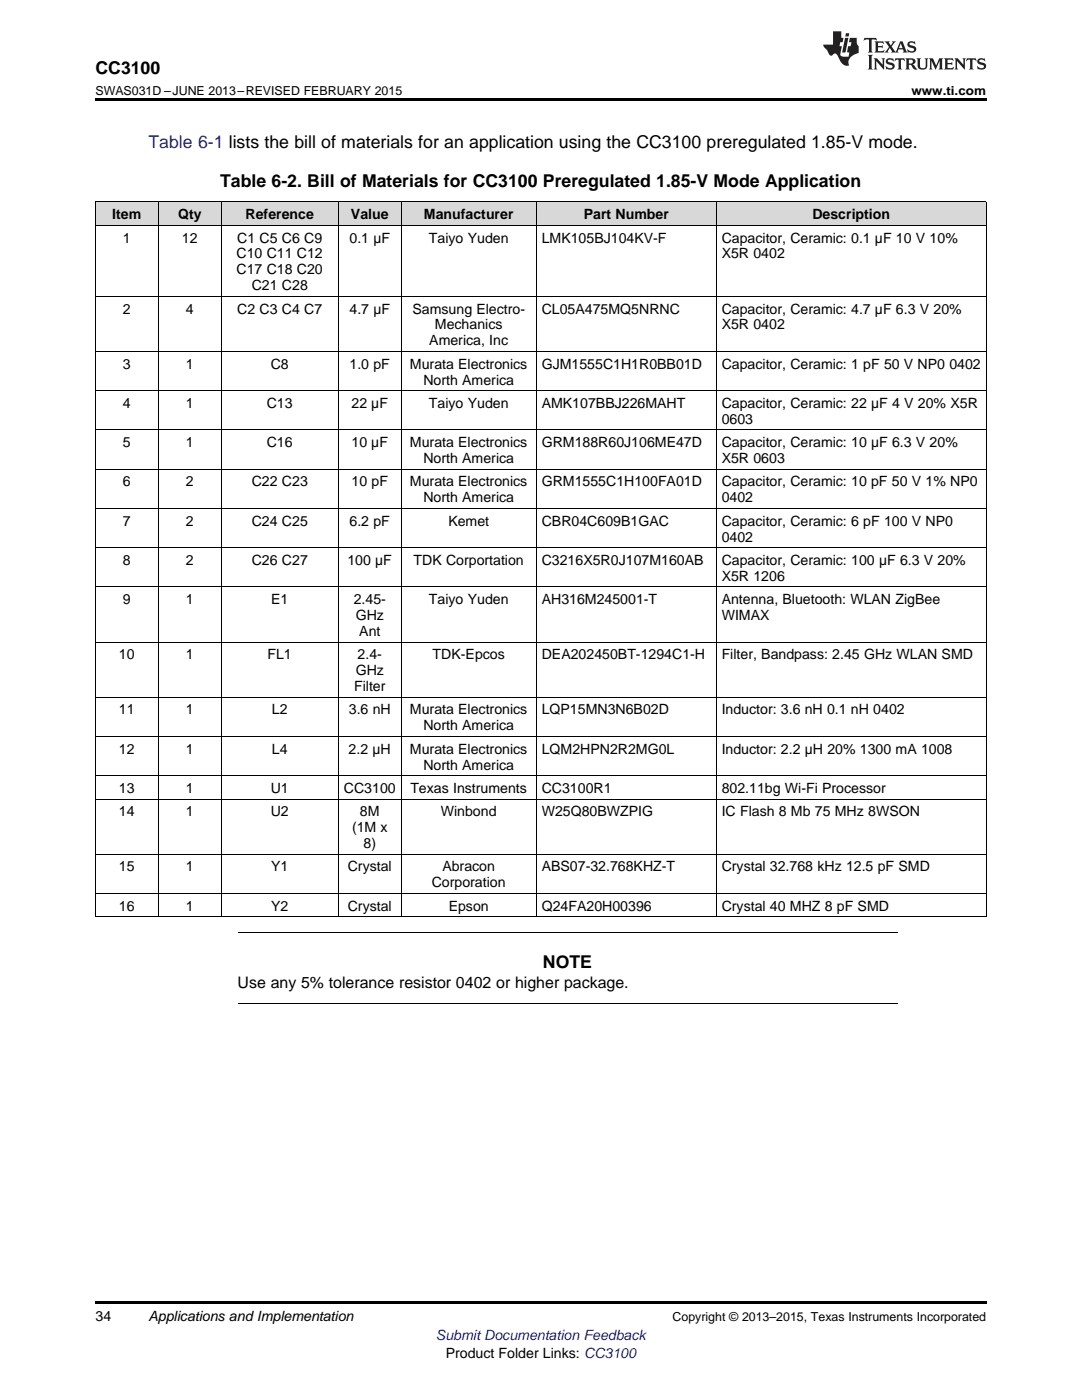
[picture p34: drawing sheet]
<svg xmlns="http://www.w3.org/2000/svg" width="216mm" height="279mm" viewBox="0 0 216 279" stroke-linecap="round" stroke-linejoin="round" font-family="sans-serif">
<defs><g id="words">
<g font-size="3.5">
<text x="19" y="14.8">CC3100</text>
<text x="43.9" y="37.4">Table 6-2. Bill of Materials for CC3100 Preregulated 1.85-V Mode Application</text>
<text x="108.3" y="193.3">NOTE</text>
</g>
<text font-size="3.5" fill="#00f" x="29.6" y="29.6">Table 6-1 lists the bill of materials for an application using the CC3100 preregulated 1.85-V mode.</text>
<text font-size="3.2" x="47.4" y="197.1">Use any 5% tolerance resistor 0402 or higher package.</text>
<g font-size="2.8">
<text x="22.4" y="43.7">Item</text>
<text x="35.5" y="43.7">Qty</text>
<text x="49" y="43.7">Reference</text>
<text x="70" y="43.7">Value</text>
<text x="84.6" y="43.7">Manufacturer</text>
<text x="116.5" y="43.7">Part Number</text>
<text x="162.1" y="43.7">Description</text>
<text x="24.5" y="48.4">1</text>
<text x="36.3" y="48.4">12</text>
<text x="47.2" y="51.6">C10 C11 C12</text>
<text x="47.3" y="48.4">C1 C5 C6 C9</text>
<text x="69.7" y="48.4">0.1 µF</text>
<text x="85.6" y="48.4">Taiyo Yuden</text>
<text x="108.1" y="48.4">LMK105BJ104KV-F</text>
<text x="144" y="48.4">Capacitor, Ceramic: 0.1 µF 10 V 10%</text>
<text x="144" y="51.6">X5R 0402</text>
<text x="47.2" y="54.8">C17 C18 C20</text>
<text x="50.2" y="57.9">C21 C28</text>
<text x="24.5" y="62.6">2</text>
<text x="37.1" y="62.6">4</text>
<text x="47.3" y="62.6">C2 C3 C4 C7</text>
<text x="69.7" y="62.6">4.7 µF</text>
<text x="82.3" y="62.6">Samsung Electro-</text>
<text x="86.8" y="65.8">Mechanics</text>
<text x="108.1" y="62.6">CL05A475MQ5NRNC</text>
<text x="144" y="62.6">Capacitor, Ceramic: 4.7 µF 6.3 V 20%</text>
<text x="144" y="65.8">X5R 0402</text>
<text x="85.7" y="68.9">America, Inc</text>
<text x="24.5" y="73.6">3</text>
<text x="37.1" y="73.6">1</text>
<text x="54" y="73.6">C8</text>
<text x="69.7" y="73.6">1.0 pF</text>
<text x="81.8" y="73.6">Murata Electronics</text>
<text x="84.5" y="76.8">North America</text>
<text x="108.1" y="73.6">GJM1555C1H1R0BB01D</text>
<text x="144" y="73.6">Capacitor, Ceramic: 1 pF 50 V NP0</text>
<text x="189.4" y="73.6">0402</text>
<text x="24.5" y="81.4">4</text>
<text x="37.1" y="81.4">1</text>
<text x="53.2" y="81.4">C13</text>
<text x="70.1" y="81.4">22 µF</text>
<text x="85.6" y="81.4">Taiyo Yuden</text>
<text x="108.1" y="81.4">AMK107BBJ226MAHT</text>
<text x="144" y="81.4">Capacitor, Ceramic: 22 µF 4 V 20% X5R</text>
<text x="24.5" y="89.3">5</text>
<text x="37.1" y="89.3">1</text>
<text x="53.2" y="89.3">C16</text>
<text x="70.1" y="89.3">10 µF</text>
<text x="81.8" y="89.3">Murata Electronics</text>
<text x="108.1" y="89.3">GRM188R60J106ME47D</text>
<text x="144" y="84.6">0603</text>
<text x="144" y="89.3">Capacitor, Ceramic: 10 µF 6.3 V 20%</text>
<text x="84.5" y="92.4">North America</text>
<text x="144" y="92.4">X5R 0603</text>
<text x="24.5" y="97.1">6</text>
<text x="37.1" y="97.1">2</text>
<text x="50.2" y="97.1">C22 C23</text>
<text x="70.2" y="97.1">10 pF</text>
<text x="81.8" y="97.1">Murata Electronics</text>
<text x="84.5" y="100.3">North America</text>
<text x="108.1" y="97.1">GRM1555C1H100FA01D</text>
<text x="144" y="97.1">Capacitor, Ceramic: 10 pF 50 V 1% NP0</text>
<text x="144" y="100.3">0402</text>
<text x="24.5" y="104.9">7</text>
<text x="37.1" y="104.9">2</text>
<text x="50.2" y="104.9">C24 C25</text>
<text x="69.7" y="104.9">6.2 pF</text>
<text x="89.5" y="104.9">Kemet</text>
<text x="108.1" y="104.9">CBR04C609B1GAC</text>
<text x="144" y="104.9">Capacitor, Ceramic: 6 pF 100 V NP0</text>
<text x="24.5" y="112.7">8</text>
<text x="37.1" y="112.7">2</text>
<text x="50.2" y="112.7">C26 C27</text>
<text x="69.3" y="112.7">100 µF</text>
<text x="82.5" y="112.7">TDK Corportation</text>
<text x="108.1" y="112.7">C3216X5R0J107M160AB</text>
<text x="144" y="108.1">0402</text>
<text x="144" y="112.7">Capacitor, Ceramic: 100 µF 6.3 V 20%</text>
<text x="144" y="115.9">X5R 1206</text>
<text x="24.5" y="120.6">9</text>
<text x="37.1" y="120.6">1</text>
<text x="54.1" y="120.6">E1</text>
<text x="70.6" y="120.6">2.45-</text>
<text x="71" y="123.8">GHz</text>
<text x="85.6" y="120.6">Taiyo Yuden</text>
<text x="108.1" y="120.6">AH316M245001-T</text>
<text x="144" y="120.6">Antenna, Bluetooth: WLAN ZigBee</text>
<text x="144" y="123.8">WIMAX</text>
<text x="23.7" y="131.6">10</text>
<text x="37.1" y="131.6">1</text>
<text x="53.4" y="131.6">FL1</text>
<text x="71.4" y="131.6">2.4-</text>
<text x="71.7" y="126.9">Ant</text>
<text x="86.3" y="131.6">TDK-Epcos</text>
<text x="108.1" y="131.6">DEA202450BT-1294C1-H</text>
<text x="144" y="131.6">Filter, Bandpass: 2.45 GHz WLAN SMD</text>
<text x="70.7" y="137.9">Filter</text>
<text x="71" y="134.8">GHz</text>
<text x="23.7" y="142.6">11</text>
<text x="37.1" y="142.6">1</text>
<text x="54.3" y="142.6">L2</text>
<text x="69.6" y="142.6">3.6 nH</text>
<text x="81.8" y="142.6">Murata Electronics</text>
<text x="108.1" y="142.6">LQP15MN3N6B02D</text>
<text x="144" y="142.6">Inductor: 3.6 nH 0.1 nH 0402</text>
<text x="84.5" y="145.8">North America</text>
<text x="23.7" y="150.4">12</text>
<text x="37.1" y="150.4">1</text>
<text x="54.3" y="150.4">L4</text>
<text x="69.6" y="150.4">2.2 µH</text>
<text x="81.8" y="150.4">Murata Electronics</text>
<text x="84.5" y="153.6">North America</text>
<text x="108.1" y="150.4">LQM2HPN2R2MG0L</text>
<text x="144" y="150.4">Inductor: 2.2 µH 20% 1300 mA 1008</text>
<text x="23.7" y="158.3">13</text>
<text x="37.1" y="158.3">1</text>
<text x="54" y="158.3">U1</text>
<text x="68.6" y="158.3">CC3100</text>
<text x="81.9" y="158.3">Texas Instruments</text>
<text x="108.1" y="158.3">CC3100R1</text>
<text x="144" y="158.3">802.11bg Wi-Fi Processor</text>
<text x="23.7" y="162.9">14</text>
<text x="37.1" y="162.9">1</text>
<text x="54" y="162.9">U2</text>
<text x="70.2" y="166.1">(1M x</text>
<text x="71.8" y="162.9">8M</text>
<text x="87.9" y="162.9">Winbond</text>
<text x="108.1" y="162.9">W25Q80BWZPIG</text>
<text x="144" y="162.9">IC Flash 8 Mb 75 MHz 8WSON</text>
<text x="23.7" y="173.9">15</text>
<text x="37.1" y="173.9">1</text>
<text x="54.1" y="173.9">Y1</text>
<text x="69.4" y="173.9">Crystal</text>
<text x="72.5" y="169.3">8)</text>
<text x="88.3" y="173.9">Abracon</text>
<text x="108.1" y="173.9">ABS07-32.768KHZ-T</text>
<text x="144" y="173.9">Crystal 32.768 kHz 12.5 pF SMD</text>
<text x="86.1" y="177.1">Corporation</text>
<text x="23.7" y="181.8">16</text>
<text x="37.1" y="181.8">1</text>
<text x="54.1" y="181.8">Y2</text>
<text x="69.4" y="181.8">Crystal</text>
<text x="89.5" y="181.8">Epson</text>
<text x="108.1" y="181.8">Q24FA20H00396</text>
<text x="144" y="181.8">Crystal 40 MHZ 8 pF SMD</text>
<text x="19" y="263.6">34</text>
<text x="29.6" y="263.6">Applications and Implementation</text>
<text x="88.9" y="270.9">Product Folder Links: CC3100</text>
</g>
<text font-size="2.8" fill="#00f" x="87" y="267.4">Submit Documentation Feedback</text>
<g font-size="2.5">
<text x="19" y="19">SWAS031D –JUNE 2013–REVISED FEBRUARY 2015</text>
<text x="181.9" y="19">www.ti.com</text>
<text x="134.2" y="263.6">Copyright © 2013–2015, Texas Instruments Incorporated</text>
</g>
</g></defs>
<g fill="#d8d8d8">
<path d="M19 40.4h12.6v4.6h-12.6z"/>
<path d="M31.6 40.4h12.6v4.6h-12.6z"/>
<path d="M44.2 40.4h23.3v4.6h-23.3z"/>
<path d="M67.5 40.4h12.6v4.6h-12.6z"/>
<path d="M80.1 40.4h26.9v4.6h-26.9z"/>
<path d="M107 40.4h35.9v4.6h-35.9z"/>
<path d="M142.9 40.4h53.9v4.6h-53.9z"/>
</g>
<path d="M19 19.5h177.8v.5h-177.8zM19 259.7h177.8v.5h-177.8z" fill="#000"/>
<g fill="none" stroke="#000" stroke-width=".2">
<path d="M19 59.1h177.8M19 45h177.8M19 40.3h177.8M19.1 40.4v142.6M31.6 40.4v142.6M44.1 40.4v142.6M67.5 40.4v142.6M80 40.4v142.6M107 40.4v142.6M142.9 40.4v142.6M196.8 40.4v142.6M19 78h177.8"/>
<path d="M19 70.1h177.8M19 93.6h177.8M19 85.8h177.8M19 117.1h177.8M19 109.3h177.8M19 101.5h177.8M19 139.2h177.8M19 128.1h177.8M19 159.5h177.8M19 154.8h177.8M19 147h177.8M19 178.3h177.8"/>
<path d="M19 170.5h177.8M19 183h177.8M47.4 186.2h131.7M47.4 200.3h131.7"/>
</g>
<g fill="#231f20">
<path d="M172.5 7.6l-.1 .5 .4-.2h.6v.1v2.1l-.2 .4h.9l-.2-.4v-2.1l.1-.1h.5l.5 .2-.2-.5zM174.5 8.3l.2 .3v1.5l-.2 .4h1.8l.2-.6a1.04 1.04 0 0 1-1.3 .2v-.7h.6l.3 .2v-.6l-.3 .2h-.6v-.6l.8-.1 .4 .3-.2-.5zM176.5 8.3l.9 1.1-.9 1.1h.8l-.2-.2 .4-.7 .5 .7-.2 .2h1.5l-.2-.2 .2-.4h.9l.1 .4-.2 .2h1l-.3-.3-.7-1.9h-.5l-.9 2-.8-1 .9-1h-.8l.1 .3-.4 .5-.3-.6 .1-.2zM179.7 8.6l.4 1h-.7zM181.3 8.4a.63 .63 0 0 0-.2 .7 .63 .63 0 0 0 .6 .4l.6 .2 .1 .2a.75 .75 0 0 1-.7 .4 .75 .75 0 0 1-.6-.5l.1 .7 .1-.1a1.11 1.11 0 0 0 1.5-.6 1.13 1.13 0 0 0-1.2-.8l-.1-.4a1.04 1.04 0 0 1 1.2 .2l-.2-.5-.2 .1-.4-.2zM173.2 10.9l.2 .4v2.2l-.2 .4h1l-.3-.4v-2.2l.3-.4zM174.3 11.6l.3 .4v1.5l-.3 .4h.8l-.2-.4v-1.3l1.5 1.7v-1.9l.2-.4h-.7l.2 .4v.9l-1.1-1.3zM177 11.8a.62 .62 0 0 0-.2 .7 .62 .62 0 0 0 .6 .4l.6 .1 .1 .3a.76 .76 0 0 1-.7 .3 .76 .76 0 0 1-.7-.4l.2 .7 .1-.1a1.11 1.11 0 0 0 1.5-.6 1.13 1.13 0 0 0-1.2-.8l-.1-.4a1.04 1.04 0 0 1 1.2 .2l-.2-.6-.2 .1-.5-.1zM178.7 11.6l-.2 .6a.61 .61 0 0 1 .8-.3v1.6l-.2 .4h.9l-.2-.4v-1.6a.63 .63 0 0 1 .7 .3l-.1-.6zM180.6 11.6l.3 .4v1.5l-.3 .4h1l-.2-.2-.1-.8 .6 .2a.76 .76 0 0 0 1.2 .7l-1-1a.58 .58 0 0 0 .6-.5 .58 .58 0 0 0-.5-.6zM181.4 11.9h.1a.45 .45 0 0 1 .5 .1 .45 .45 0 0 1 .1 .5l-.8 .2zM182.9 11.6l.2 .2a2.17 2.17 0 0 0 .3 1.9 .99 .99 0 0 0 1.6-.6v-1.1l.2-.4h-.7l.2 .2a1.92 1.92 0 0 1-.2 1.8 .6 .6 0 0 1-.9-.5v-1.1l.2-.4zM185.4 11.6l.2 .4v1.5l-.2 .4h.7l-.2-.4v-1.4l.8 1.8 .8-1.8v1.4l-.2 .4h.9l-.2-.4v-1.5l.2-.4h-.8l-.6 1.5-.6-1.5zM188.4 11.6l.2 .4v1.5l-.2 .4h1.8l.1-.6a1.04 1.04 0 0 1-1.2 .1v-.6h.5l.4 .2v-.6l-.4 .2h-.5v-.7h.8l.3 .3-.1-.6zM190.5 11.6l.2 .4v1.5l-.2 .4h.7l-.2-.4v-1.3l1.5 1.7v-1.9l.2-.4h-.7l.2 .4v.9l-1.1-1.3zM192.9 11.6l-.1 .6a.61 .61 0 0 1 .7-.3l.1 1.6-.3 .4h1l-.3-.4 .1-1.6a.63 .63 0 0 1 .7 .3l-.1-.6zM195.2 11.8a.62 .62 0 0 0-.2 .7 .62 .62 0 0 0 .6 .4l.6 .1 .1 .3a.76 .76 0 0 1-.7 .3 .76 .76 0 0 1-.6-.4l.1 .7 .1-.1a1.11 1.11 0 0 0 1.6-.6 1.13 1.13 0 0 0-1.3-.8l-.1-.4a1.04 1.04 0 0 1 1.2 .2l-.1-.6-.2 .1-.5-.1z"/>
<path d="M166.2 6.3v2.6h-1.9v.4l.8 .9a.91 .91 0 0 0 1 .8 .56 .56 0 0 1 .5-.3 .56 .56 0 0 1 .5 .3l.4 .8a1.53 1.53 0 0 0 1.9 1.2 1.54 1.54 0 0 1 1-2.1l.9-.3v-1.4a1.52 1.52 0 0 1-.4-1.6h-1.3l-.2 .8h.5l-.2 .8h-.5l-.1 1v.2l.4 .1-.2 .8a1.93 1.93 0 0 1-1.6-.3l.3-1.8h-.5l.2-.8h.4l.2-.8h-.4v-1.3zM168.6 7.6l-.6 2.9h.7l.6-2.9zM168.8 6.6l-.1 .7h.6l.2-.7z"/>
</g>
<use href="#words"/>
</svg>
